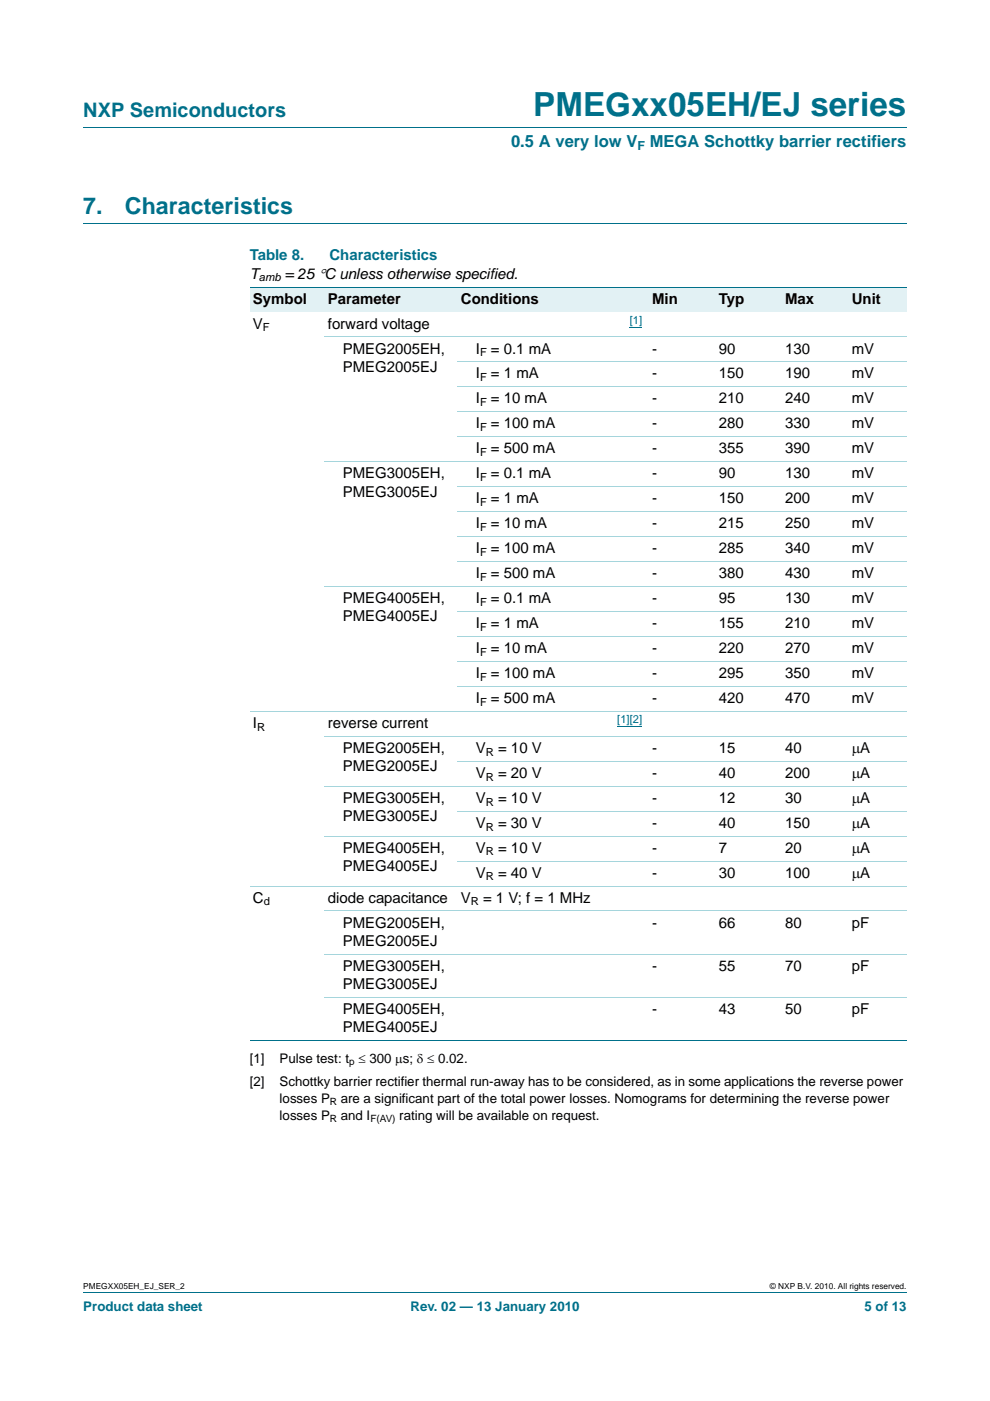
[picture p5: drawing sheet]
<svg xmlns="http://www.w3.org/2000/svg" width="210mm" height="297mm" viewBox="0 0 210 297" stroke-linecap="round" stroke-linejoin="round" font-family="sans-serif">
<defs><g id="words">
<text font-size="7" fill="#00708a" x="113.1" y="24.6">PMEGxx05EH/EJ series</text>
<g font-size="4.9" fill="#00708a">
<text x="17.7" y="45.4">7.</text>
<text x="26.5" y="45.4">Characteristics</text>
</g>
<text font-size="4.2" fill="#00708a" x="17.7" y="24.9">NXP Semiconductors</text>
<g font-size="3.5" fill="#00708a">
<text x="108.4" y="31.1">0.5 A very low V</text>
<text x="137.8" y="31.1">MEGA Schottky barrier rectifiers</text>
</g>
<g font-size="3.2" fill="#00708a">
<text x="53" y="55.2">Table 8.</text>
<text x="69.9" y="55.2">Characteristics</text>
</g>
<g font-size="3.2">
<text x="53" y="59.1">T</text>
<text x="60.4" y="59.1">= 25 °C unless otherwise specified.</text>
<text x="53.7" y="64.4">Symbol</text>
<text x="69.5" y="64.4">Parameter</text>
<text x="97.7" y="64.4">Conditions</text>
<text x="138.3" y="64.4">Min</text>
<text x="152.4" y="64.4">Typ</text>
<text x="166.5" y="64.4">Max</text>
<text x="180.7" y="64.4">Unit</text>
<text x="53.7" y="69.7">V</text>
<text x="69.5" y="69.7">forward voltage</text>
<text x="72.7" y="75">PMEG2005EH,</text>
<text x="100.9" y="75">I</text>
<text x="104.1" y="75">= 0.1 mA</text>
<text x="138.3" y="75">-</text>
<text x="152.4" y="75">90</text>
<text x="166.5" y="75">130</text>
<text x="180.7" y="75">mV</text>
<text x="72.7" y="78.8">PMEG2005EJ</text>
<text x="100.9" y="80.2">I</text>
<text x="104.1" y="80.2">= 1 mA</text>
<text x="138.3" y="80.2">-</text>
<text x="152.5" y="80.2">150</text>
<text x="166.5" y="80.2">190</text>
<text x="180.7" y="80.2">mV</text>
<text x="100.9" y="85.5">I</text>
<text x="104.1" y="85.5">= 10 mA</text>
<text x="138.3" y="85.5">-</text>
<text x="152.4" y="85.5">210</text>
<text x="166.5" y="85.5">240</text>
<text x="180.7" y="85.5">mV</text>
<text x="100.9" y="90.8">I</text>
<text x="104.1" y="90.8">= 100 mA</text>
<text x="138.3" y="90.8">-</text>
<text x="152.4" y="90.8">280</text>
<text x="166.5" y="90.8">330</text>
<text x="180.7" y="90.8">mV</text>
<text x="72.7" y="101.4">PMEG3005EH,</text>
<text x="100.9" y="96.1">I</text>
<text x="100.9" y="101.4">I</text>
<text x="104.1" y="96.1">= 500 mA</text>
<text x="104.1" y="101.4">= 0.1 mA</text>
<text x="138.3" y="96.1">-</text>
<text x="138.3" y="101.4">-</text>
<text x="152.4" y="96.1">355</text>
<text x="152.4" y="101.4">90</text>
<text x="166.5" y="96.1">390</text>
<text x="166.5" y="101.4">130</text>
<text x="180.7" y="96.1">mV</text>
<text x="180.7" y="101.4">mV</text>
<text x="72.7" y="105.3">PMEG3005EJ</text>
<text x="100.9" y="106.7">I</text>
<text x="104.1" y="106.7">= 1 mA</text>
<text x="138.3" y="106.7">-</text>
<text x="152.5" y="106.7">150</text>
<text x="166.5" y="106.7">200</text>
<text x="180.7" y="106.7">mV</text>
<text x="100.9" y="112">I</text>
<text x="104.1" y="112">= 10 mA</text>
<text x="138.3" y="112">-</text>
<text x="152.4" y="112">215</text>
<text x="166.5" y="112">250</text>
<text x="180.7" y="112">mV</text>
<text x="100.9" y="117.3">I</text>
<text x="104.1" y="117.3">= 100 mA</text>
<text x="138.3" y="117.3">-</text>
<text x="152.4" y="117.3">285</text>
<text x="166.5" y="117.3">340</text>
<text x="180.7" y="117.3">mV</text>
<text x="100.9" y="122.6">I</text>
<text x="104.1" y="122.6">= 500 mA</text>
<text x="138.3" y="122.6">-</text>
<text x="152.4" y="122.6">380</text>
<text x="166.5" y="122.6">430</text>
<text x="180.7" y="122.6">mV</text>
<text x="72.7" y="127.9">PMEG4005EH,</text>
<text x="72.7" y="131.8">PMEG4005EJ</text>
<text x="100.9" y="127.9">I</text>
<text x="104.1" y="127.9">= 0.1 mA</text>
<text x="138.3" y="127.9">-</text>
<text x="152.4" y="127.9">95</text>
<text x="166.5" y="127.9">130</text>
<text x="180.7" y="127.9">mV</text>
<text x="100.9" y="133.2">I</text>
<text x="104.1" y="133.2">= 1 mA</text>
<text x="138.3" y="133.2">-</text>
<text x="152.5" y="133.2">155</text>
<text x="166.5" y="133.2">210</text>
<text x="180.7" y="133.2">mV</text>
<text x="100.9" y="138.5">I</text>
<text x="100.9" y="143.7">I</text>
<text x="104.1" y="138.5">= 10 mA</text>
<text x="104.1" y="143.7">= 100 mA</text>
<text x="138.3" y="138.5">-</text>
<text x="138.3" y="143.7">-</text>
<text x="152.4" y="138.5">220</text>
<text x="152.4" y="143.7">295</text>
<text x="166.5" y="143.7">350</text>
<text x="166.5" y="138.5">270</text>
<text x="180.7" y="138.5">mV</text>
<text x="180.7" y="143.7">mV</text>
<text x="100.9" y="149">I</text>
<text x="104.1" y="149">= 500 mA</text>
<text x="138.3" y="149">-</text>
<text x="152.4" y="149">420</text>
<text x="166.5" y="149">470</text>
<text x="180.7" y="149">mV</text>
<text x="53.7" y="154.3">I</text>
<text x="69.5" y="154.3">reverse current</text>
<text x="72.7" y="159.6">PMEG2005EH,</text>
<text x="100.9" y="159.6">V</text>
<text x="105.6" y="159.6">= 10 V</text>
<text x="138.3" y="159.6">-</text>
<text x="152.4" y="159.6">15</text>
<text x="166.5" y="159.6">40</text>
<text x="180.7" y="159.6">μA</text>
<text x="72.7" y="163.5">PMEG2005EJ</text>
<text x="100.9" y="164.9">V</text>
<text x="105.6" y="164.9">= 20 V</text>
<text x="138.3" y="164.9">-</text>
<text x="152.4" y="164.9">40</text>
<text x="166.5" y="164.9">200</text>
<text x="180.7" y="164.9">μA</text>
<text x="72.7" y="170.2">PMEG3005EH,</text>
<text x="100.9" y="170.2">V</text>
<text x="105.6" y="170.2">= 10 V</text>
<text x="138.3" y="170.2">-</text>
<text x="152.4" y="170.2">12</text>
<text x="166.5" y="170.2">30</text>
<text x="180.7" y="170.2">μA</text>
<text x="72.7" y="174.1">PMEG3005EJ</text>
<text x="100.9" y="175.5">V</text>
<text x="105.6" y="175.5">= 30 V</text>
<text x="138.3" y="175.5">-</text>
<text x="152.4" y="175.5">40</text>
<text x="166.5" y="175.5">150</text>
<text x="180.7" y="175.5">μA</text>
<text x="72.7" y="180.8">PMEG4005EH,</text>
<text x="72.7" y="184.7">PMEG4005EJ</text>
<text x="100.9" y="180.8">V</text>
<text x="105.6" y="180.8">= 10 V</text>
<text x="138.3" y="180.8">-</text>
<text x="152.4" y="180.8">7</text>
<text x="166.5" y="180.8">20</text>
<text x="180.7" y="180.8">μA</text>
<text x="53.7" y="191.4">C</text>
<text x="69.5" y="191.4">diode capacitance</text>
<text x="97.7" y="191.4">V</text>
<text x="100.9" y="186.1">V</text>
<text x="102.5" y="191.4">= 1 V; f = 1 MHz</text>
<text x="105.6" y="186.1">= 40 V</text>
<text x="138.3" y="186.1">-</text>
<text x="152.4" y="186.1">30</text>
<text x="166.5" y="186.1">100</text>
<text x="180.7" y="186.1">μA</text>
<text x="72.7" y="196.7">PMEG2005EH,</text>
<text x="138.3" y="196.7">-</text>
<text x="152.4" y="196.7">66</text>
<text x="166.5" y="196.7">80</text>
<text x="180.7" y="196.7">pF</text>
<text x="72.7" y="200.6">PMEG2005EJ</text>
<text x="72.7" y="205.8">PMEG3005EH,</text>
<text x="72.7" y="209.7">PMEG3005EJ</text>
<text x="138.3" y="205.8">-</text>
<text x="152.4" y="205.8">55</text>
<text x="166.5" y="205.8">70</text>
<text x="180.7" y="205.8">pF</text>
<text x="72.7" y="215">PMEG4005EH,</text>
<text x="138.3" y="215">-</text>
<text x="152.4" y="215">43</text>
<text x="166.5" y="215">50</text>
<text x="180.7" y="215">pF</text>
<text x="72.7" y="218.9">PMEG4005EJ</text>
</g>
<g font-size="2.8">
<text x="53" y="225.4">[1]</text>
<text x="59.3" y="225.4">Pulse test: t ≤ 300 μs; δ ≤ 0.02.</text>
<text x="53" y="230.3">[2]</text>
<text x="59.3" y="230.3">Schottky barrier rectifier thermal run-away has to be considered, as in some applications the reverse power</text>
<text x="59.3" y="233.8">losses P</text>
<text x="72.3" y="233.8">are a significant part of the total power losses. Nomograms for determining the reverse power</text>
<text x="59.3" y="237.4">losses P</text>
<text x="72.3" y="237.4">and I</text>
<text x="84.7" y="237.4">rating will be available on request.</text>
</g>
<g font-size="2.8" fill="#00708a">
<text x="17.7" y="277.9">Product data sheet</text>
<text x="87.1" y="277.9">Rev. 02 — 13 January 2010</text>
<text x="183.4" y="277.9">5 of 13</text>
</g>
<text font-size="2.6" fill="#00708a" x="135.2" y="31.7">F</text>
<g font-size="2.4">
<text x="54.9" y="59.6">amb</text>
<text x="55.8" y="70.2">F</text>
<text x="101.8" y="75.5">F</text>
<text x="101.8" y="80.8">F</text>
<text x="101.8" y="86.1">F</text>
<text x="101.8" y="91.4">F</text>
<text x="101.8" y="96.7">F</text>
<text x="101.8" y="102">F</text>
<text x="101.8" y="107.3">F</text>
<text x="101.8" y="112.6">F</text>
<text x="101.8" y="117.9">F</text>
<text x="101.8" y="123.1">F</text>
<text x="101.8" y="128.4">F</text>
<text x="101.8" y="133.7">F</text>
<text x="101.8" y="139">F</text>
<text x="101.8" y="144.3">F</text>
<text x="101.8" y="149.6">F</text>
<text x="54.5" y="154.9">R</text>
<text x="103" y="160.2">R</text>
<text x="103" y="165.5">R</text>
<text x="103" y="170.8">R</text>
<text x="103" y="176.1">R</text>
<text x="103" y="181.4">R</text>
<text x="55.9" y="192">d</text>
<text x="99.9" y="192">R</text>
<text x="103" y="186.7">R</text>
</g>
<g font-size="2.4" fill="#00f">
<text x="133.6" y="68.7">[1]</text>
<text x="130.9" y="153.4">[1][2]</text>
</g>
<g font-size="2.1">
<text x="74" y="225.9">p</text>
<text x="70" y="234.3">R</text>
<text x="70" y="237.9">R</text>
<text x="78.5" y="237.9">F(AV)</text>
</g>
<g font-size="1.8">
<text x="17.7" y="273.3">PMEGXX05EH_EJ_SER_2</text>
<text x="163.3" y="273.3">© NXP B.V. 2010. All rights reserved.</text>
</g>
</g></defs>
<path d="M17.7 27h174.6M17.7 47.4h174.6M17.7 273.9h174.6" fill="none" stroke="#00708a" stroke-width=".21"/>
<g fill="#e2f1f4">
<path d="M53 60.9h15.8v5.2h-15.8z"/>
<path d="M68.8 60.9h28.2v5.2h-28.2z"/>
<path d="M97 60.9h31.8v5.2h-31.8z"/>
<path d="M128.8 60.9h22.9v5.2h-22.9z"/>
<path d="M151.7 60.9h14.1v5.2h-14.1z"/>
<path d="M165.8 60.9h14.2v5.2h-14.2z"/>
<path d="M180 60.9h12.3v5.2h-12.3z"/>
</g>
<path d="M133.6 69.4h2.6M130.9 154.1h5.3" fill="none" stroke="#00f" stroke-width=".21"/>
<path d="M53 60.9h139.3M53 220.7h139.3" fill="none" stroke="#00708a" stroke-width=".21"/>
<g fill="none" stroke="#a5d5dc" stroke-width=".21">
<path d="M68.8 71.4h123.5M97 76.7h95.3M68.8 97.9h123.5M97 82h95.3M97 87.3h95.3M97 92.6h95.3M97 103.2h95.3M97 108.5h95.3M97 113.8h95.3M97 119.1h95.3M68.8 124.4h123.5M97 129.6h95.3"/>
<path d="M97 134.9h95.3M53 150.8h139.3M68.8 156.1h123.5M97 140.2h95.3M97 145.5h95.3M68.8 166.7h123.5M68.8 177.3h123.5M97 161.4h95.3M97 172h95.3M53 187.9h139.3M68.8 193.1h123.5M97 182.6h95.3"/>
<path d="M68.8 202.3h123.5M68.8 211.5h123.5"/>
</g>
<use href="#words"/>
</svg>
